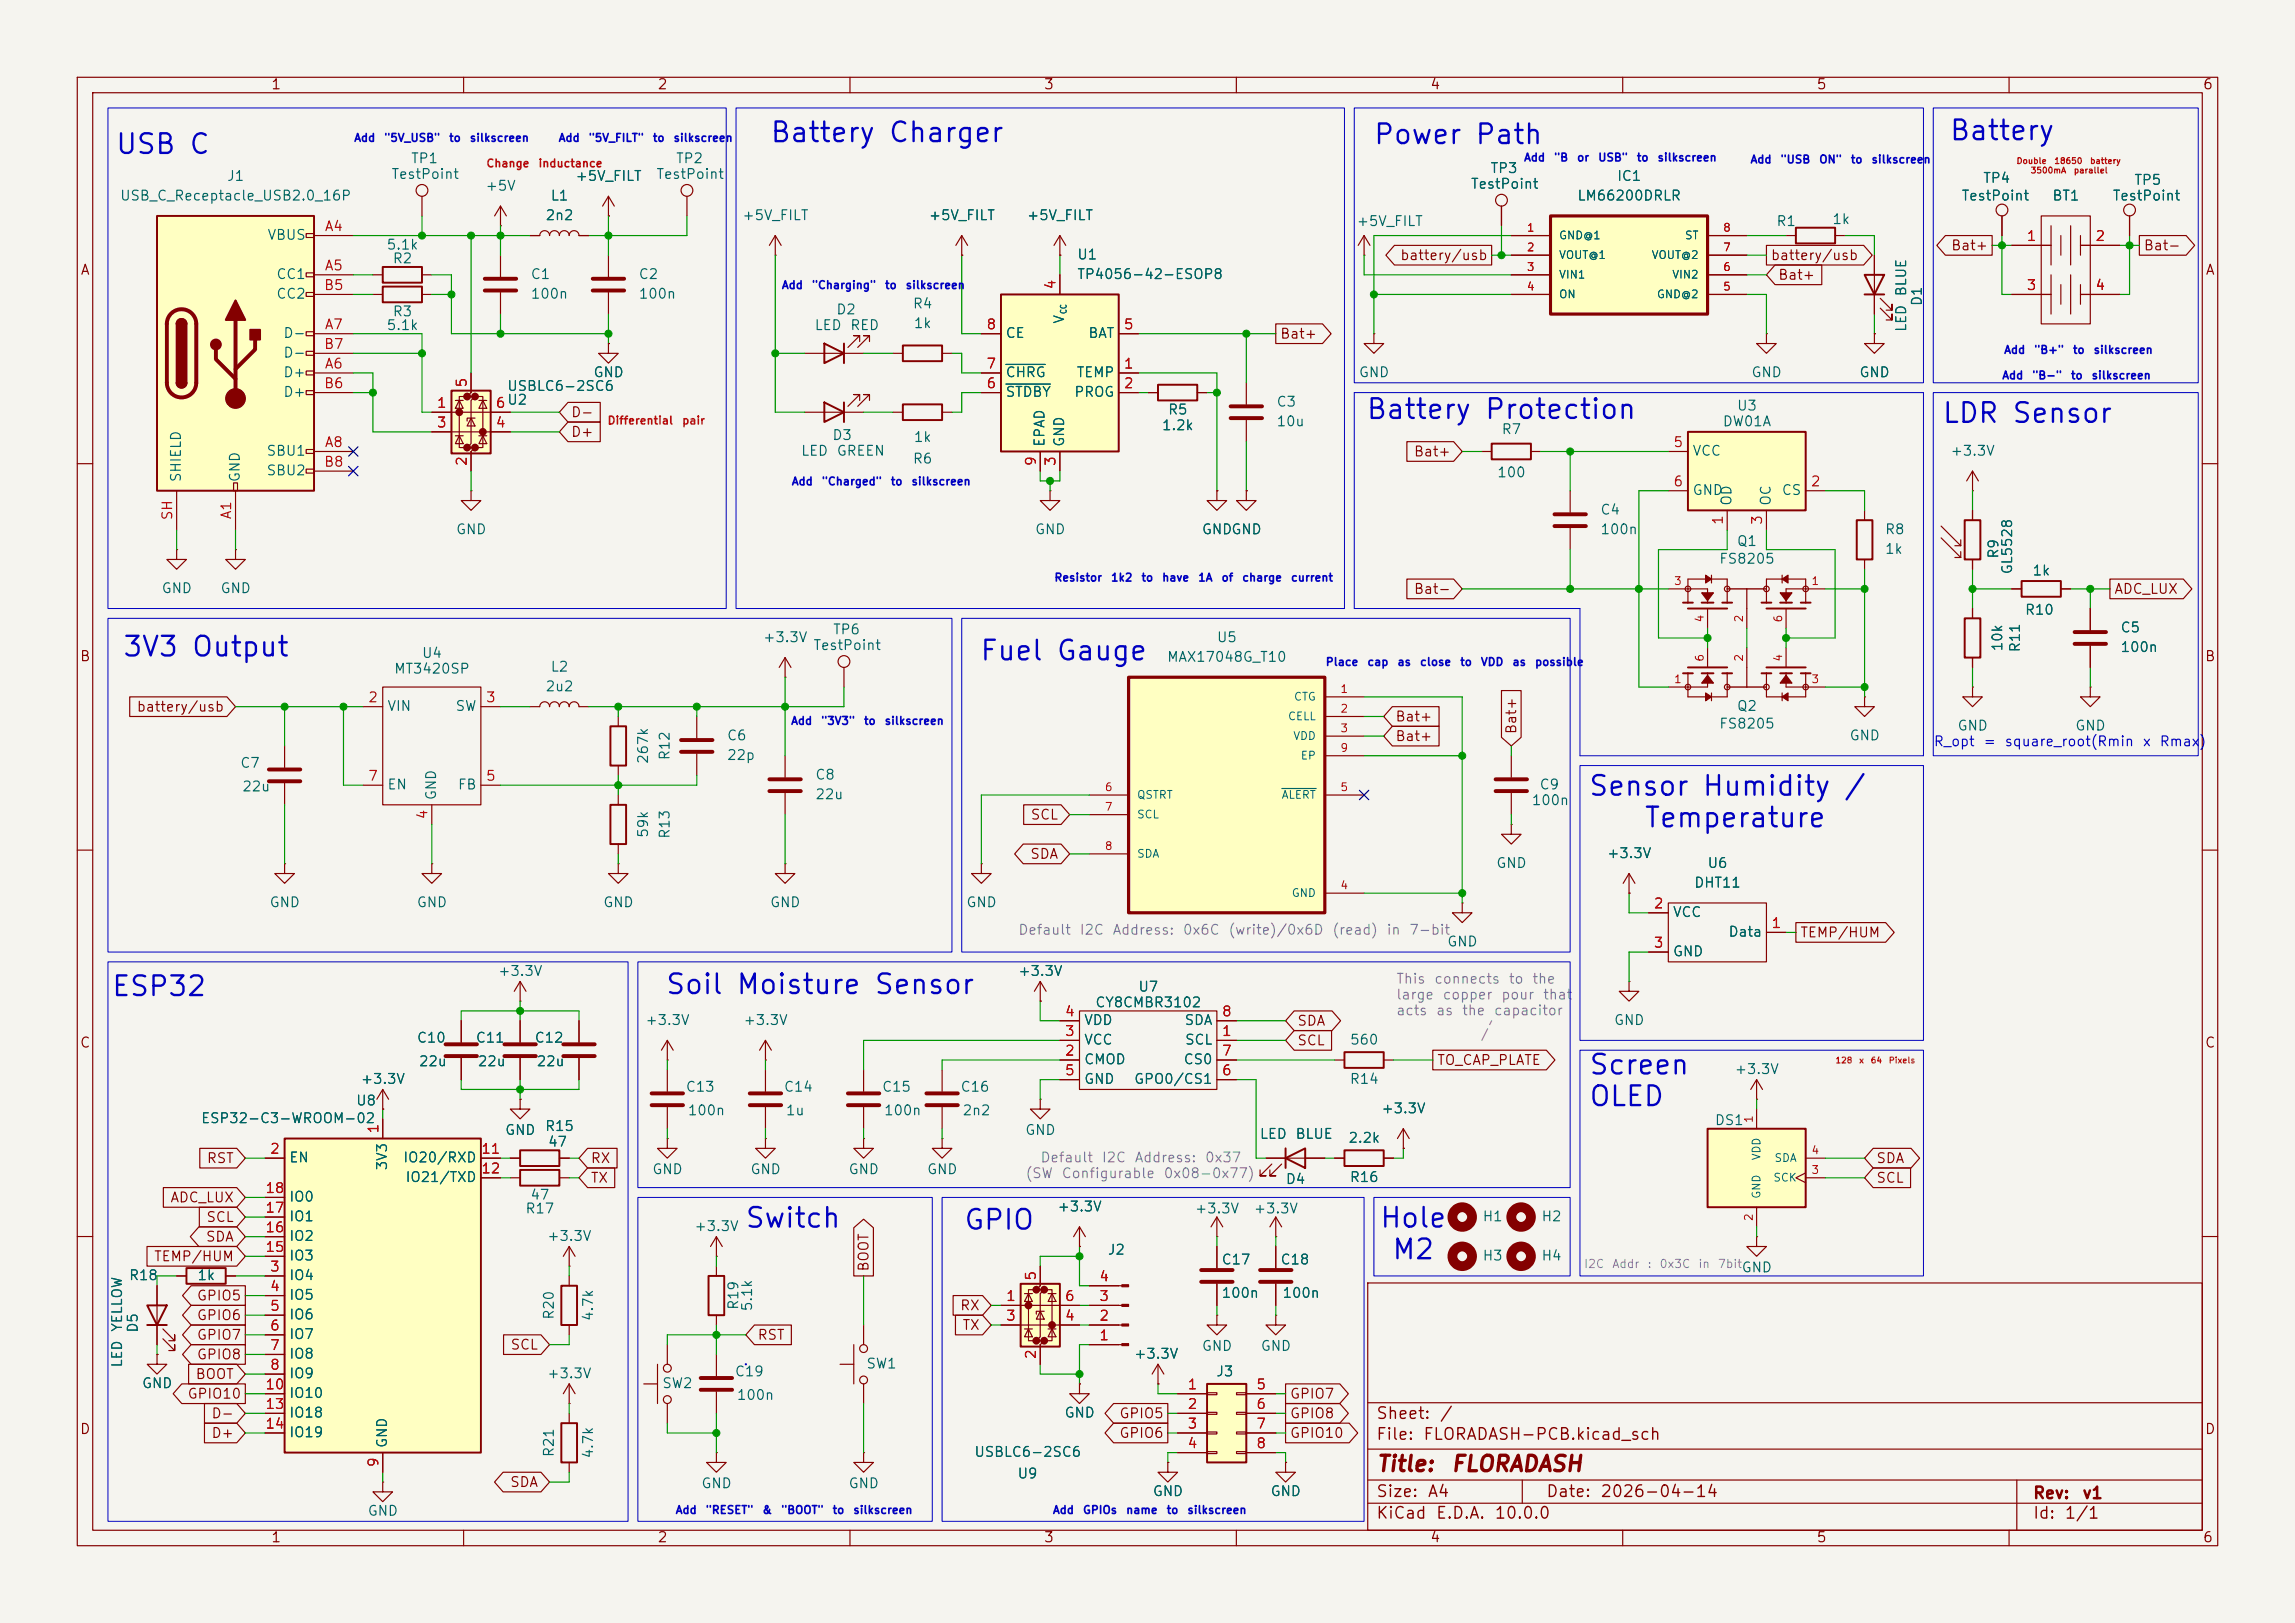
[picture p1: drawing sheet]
<svg xmlns="http://www.w3.org/2000/svg" width="297mm" height="210mm" viewBox="0 0 297 210" stroke-linecap="round" stroke-linejoin="round" font-family="sans-serif">
<defs><g id="words">
<g font-size="2.5" fill="#0000c2">
<text x="14.8" y="20.6">USB</text>
<text x="24.3" y="20.6">C</text>
<text x="99.5" y="19">Battery</text>
<text x="114.8" y="19">Charger</text>
<text x="177.6" y="19.3">Power</text>
<text x="190.7" y="19.3">Path</text>
<text x="252.1" y="18.8">Battery</text>
<text x="176.7" y="54.8">Battery</text>
<text x="192" y="54.8">Protection</text>
<text x="251.2" y="55.4">LDR</text>
<text x="260.2" y="55.4">Sensor</text>
<text x="15.7" y="85.6">3V3</text>
<text x="24.6" y="85.6">Output</text>
<text x="126.7" y="86.1">Fuel</text>
<text x="136.5" y="86.1">Gauge</text>
<text x="205.4" y="103.6">Sensor</text>
<text x="212.6" y="107.7">Temperature</text>
<text x="220.1" y="103.6">Humidity</text>
<text x="238.5" y="103.6">/</text>
<text x="14.3" y="129.5">ESP32</text>
<text x="86" y="129.3">Soil</text>
<text x="95.1" y="129.3">Moisture</text>
<text x="113" y="129.3">Sensor</text>
<text x="205.5" y="139.7">Screen</text>
<text x="205.5" y="143.8">OLED</text>
<text x="96.3" y="159.5">Switch</text>
<text x="124.6" y="159.7">GPIO</text>
<text x="178.4" y="159.5">Hole</text>
<text x="180" y="163.6">M2</text>
</g>
<g font-size="2" fill="#840000">
<text x="178" y="190.9">Title:</text>
<text x="187.7" y="190.9">FLORADASH</text>
</g>
<g font-size="1.5" fill="#840000">
<text x="178" y="184">Sheet:</text>
<text x="186.2" y="184">/</text>
<text x="178" y="186.7">File:</text>
<text x="184.1" y="186.7">FLORADASH-PCB.kicad_sch</text>
<text x="178" y="196.9">KiCad</text>
<text x="178" y="194.1">Size:</text>
<text x="184.7" y="194.1">A4</text>
<text x="185.7" y="196.9">E.D.A.</text>
<text x="193.3" y="196.9">10.0.0</text>
<text x="200" y="194.1">Date:</text>
<text x="207" y="194.1">2026-04-14</text>
<text x="263" y="194.3">Rev:</text>
<text x="263" y="196.9">Id:</text>
<text x="267.1" y="196.9">1/1</text>
<text x="269.4" y="194.3">v1</text>
</g>
<g font-size="1.3" fill="#840000">
<text x="35" y="11.9">1</text>
<text x="85" y="11.9">2</text>
<text x="135" y="11.9">3</text>
<text x="185" y="11.9">4</text>
<text x="235" y="11.9">5</text>
<text x="285" y="11.9">6</text>
<text x="10.3" y="35.9">A</text>
<text x="181.1" y="34">battery/usb</text>
<text x="229.1" y="34">battery/usb</text>
<text x="252.4" y="32.7">Bat+</text>
<text x="277.3" y="32.7">Bat-</text>
<text x="285.3" y="35.9">A</text>
<text x="230" y="36.5">Bat+</text>
<text x="165.6" y="44.1">Bat+</text>
<text x="73.8" y="56.8">D+</text>
<text x="73.8" y="54.3">D-</text>
<text x="182.9" y="59.4">Bat+</text>
<text x="182.9" y="77.2">Bat-</text>
<text x="273.5" y="77.2">ADC_LUX</text>
<text x="10.3" y="85.9">B</text>
<text x="285.3" y="85.9">B</text>
<text x="17.6" y="92.4">battery/usb</text>
<text x="180.5" y="93.7">Bat+</text>
<text x="196.5" y="95.1" transform="rotate(-90 196.5 95.1)">Bat+</text>
<text x="180.5" y="96.2">Bat+</text>
<text x="133.3" y="106.4">SCL</text>
<text x="133.2" y="111.4">SDA</text>
<text x="232.9" y="121.6">TEMP/HUM</text>
<text x="10.3" y="135.9">C</text>
<text x="167.8" y="133">SDA</text>
<text x="167.8" y="135.6">SCL</text>
<text x="285.3" y="135.9">C</text>
<text x="185.9" y="138.1">TO_CAP_PLATE</text>
<text x="22" y="155.9">ADC_LUX</text>
<text x="26.7" y="150.8">RST</text>
<text x="76.4" y="153.4">TX</text>
<text x="76.4" y="150.8">RX</text>
<text x="242.7" y="150.8">SDA</text>
<text x="242.7" y="153.4">SCL</text>
<text x="26.5" y="161">SDA</text>
<text x="26.6" y="158.4">SCL</text>
<text x="19.8" y="163.5">TEMP/HUM</text>
<text x="112.7" y="164.6" transform="rotate(-90 112.7 164.6)">BOOT</text>
<text x="25.4" y="171.1">GPIO6</text>
<text x="25.4" y="173.7">GPIO7</text>
<text x="25.4" y="168.6">GPIO5</text>
<text x="97.9" y="173.7">RST</text>
<text x="124.2" y="169.9">RX</text>
<text x="124.5" y="172.4">TX</text>
<text x="25.2" y="178.8">BOOT</text>
<text x="25.4" y="176.2">GPIO8</text>
<text x="66" y="174.9">SCL</text>
<text x="10.3" y="185.9">D</text>
<text x="24.2" y="181.3">GPIO10</text>
<text x="27.3" y="183.8">D-</text>
<text x="144.8" y="183.8">GPIO5</text>
<text x="166.8" y="181.3">GPIO7</text>
<text x="166.8" y="183.8">GPIO8</text>
<text x="285.3" y="185.9">D</text>
<text x="27.3" y="186.4">D+</text>
<text x="144.8" y="186.4">GPIO6</text>
<text x="166.8" y="186.4">GPIO10</text>
<text x="65.9" y="192.7">SDA</text>
<text x="35" y="199.9">1</text>
<text x="85" y="199.9">2</text>
<text x="135" y="199.9">3</text>
<text x="185" y="199.9">4</text>
<text x="235" y="199.9">5</text>
<text x="285" y="199.9">6</text>
</g>
<g font-size="1.3" fill="#006464">
<text x="29.3" y="23.7">J1</text>
<text x="50.6" y="23.5">TestPoint</text>
<text x="53.1" y="21.4">TP1</text>
<text x="74.4" y="23.7">+5V_FILT</text>
<text x="84.8" y="23.5">TestPoint</text>
<text x="87.4" y="21.4">TP2</text>
<text x="192.8" y="22.7">TP3</text>
<text x="209.2" y="23.7">IC1</text>
<text x="256.5" y="24">TP4</text>
<text x="15.4" y="26.3">USB_C_Receptacle_USB2.0_16P</text>
<text x="62.7" y="25">+5V</text>
<text x="70.5" y="28.8">2n2</text>
<text x="71.2" y="26.3">L1</text>
<text x="96" y="28.8">+5V_FILT</text>
<text x="120.1" y="28.8">+5V_FILT</text>
<text x="132.8" y="28.8">+5V_FILT</text>
<text x="175.5" y="29.6">+5V_FILT</text>
<text x="190.3" y="24.7">TestPoint</text>
<text x="204" y="26.3">LM66200DRLR</text>
<text x="229.8" y="29.6">R1</text>
<text x="237" y="29.3">1k</text>
<text x="253.8" y="26.3">TestPoint</text>
<text x="265.5" y="26.3">BT1</text>
<text x="273.3" y="26.3">TestPoint</text>
<text x="276.1" y="24.2">TP5</text>
<text x="34.5" y="31.3">VBUS</text>
<text x="49.9" y="32.6">5.1k</text>
<text x="50.7" y="34.4">R2</text>
<text x="139.3" y="33.9">U1</text>
<text x="35.7" y="36.4">CC1</text>
<text x="35.7" y="39">CC2</text>
<text x="50.7" y="41.2">R3</text>
<text x="68.6" y="36.4">C1</text>
<text x="68.6" y="39">100n</text>
<text x="82.6" y="36.4">C2</text>
<text x="82.6" y="39">100n</text>
<text x="108.1" y="41">D2</text>
<text x="118" y="40.2">R4</text>
<text x="138" y="42" transform="rotate(-90 138 42)">V</text>
<text x="139.3" y="36.4">TP4056-42-ESOP8</text>
<text x="247" y="38.4" transform="rotate(-90 247 38.4)">BLUE</text>
<text x="249" y="39.7" transform="rotate(-90 249 39.7)">D1</text>
<text x="36.6" y="44">D-</text>
<text x="36.6" y="46.6">D-</text>
<text x="49.9" y="43">5.1k</text>
<text x="105.3" y="43">LED</text>
<text x="109.9" y="43">RED</text>
<text x="118.2" y="42.8">1k</text>
<text x="130" y="44">CE</text>
<text x="140.7" y="44">BAT</text>
<text x="247" y="43.1" transform="rotate(-90 247 43.1)">LED</text>
<text x="36.6" y="49.1">D+</text>
<text x="36.6" y="51.7">D+</text>
<text x="65.5" y="50.9">USBLC6-2SC6</text>
<text x="65.5" y="52.7">U2</text>
<text x="76.7" y="49.1">GND</text>
<text x="130" y="51.7">STDBY</text>
<text x="130" y="49.1">CHRG</text>
<text x="138.9" y="51.7">PROG</text>
<text x="139.2" y="49.1">TEMP</text>
<text x="151.1" y="53.9">R5</text>
<text x="165.1" y="52.9">C3</text>
<text x="175.8" y="49.1">GND</text>
<text x="224.7" y="53.4">U3</text>
<text x="226.6" y="49.1">GND</text>
<text x="240.5" y="49.1">GND</text>
<text x="34.4" y="59.3">SBU1</text>
<text x="103.6" y="59.3">LED</text>
<text x="107.6" y="57.3">D3</text>
<text x="108.2" y="59.3">GREEN</text>
<text x="118.2" y="57.5">1k</text>
<text x="135.5" y="57.9" transform="rotate(-90 135.5 57.9)">EPAD</text>
<text x="138" y="57.9" transform="rotate(-90 138 57.9)">GND</text>
<text x="150.3" y="56">1.2k</text>
<text x="165.1" y="55.5">10u</text>
<text x="194.2" y="56.5">R7</text>
<text x="218.9" y="59.3">VCC</text>
<text x="222.8" y="55.5">DW01A</text>
<text x="252.3" y="59.3">+3.3V</text>
<text x="23.7" y="62.5" transform="rotate(-90 23.7 62.5)">SHIELD</text>
<text x="31.3" y="62.5" transform="rotate(-90 31.3 62.5)">GND</text>
<text x="34.4" y="61.8">SBU2</text>
<text x="118" y="60.3">R6</text>
<text x="193.7" y="62.1">100</text>
<text x="218.9" y="64.4">GND</text>
<text x="224.4" y="65.5" transform="rotate(-90 224.4 65.5)">OD</text>
<text x="229.5" y="65.5" transform="rotate(-90 229.5 65.5)">OC</text>
<text x="230.5" y="64.4">CS</text>
<text x="58.9" y="69.4">GND</text>
<text x="133.9" y="69.4">GND</text>
<text x="155.4" y="69.4">GNDGND</text>
<text x="207" y="66.9">C4</text>
<text x="207" y="69.4">100n</text>
<text x="224.7" y="71">Q1</text>
<text x="243.8" y="69.4">R8</text>
<text x="243.8" y="72">1k</text>
<text x="20.8" y="77.1">GND</text>
<text x="28.4" y="77.1">GND</text>
<text x="222.4" y="73.3">FS8205</text>
<text x="258.9" y="72.4" transform="rotate(-90 258.9 72.4)">R9</text>
<text x="260.7" y="74.4" transform="rotate(-90 260.7 74.4)">GL5528</text>
<text x="262.9" y="74.8">1k</text>
<text x="98.7" y="83.4">+3.3V</text>
<text x="107.7" y="82.4">TP6</text>
<text x="157.4" y="83.4">U5</text>
<text x="262" y="79.9">R10</text>
<text x="274.3" y="82.1">C5</text>
<text x="50.9" y="87.5">MT3420SP</text>
<text x="54.5" y="85.4">U4</text>
<text x="70.5" y="89.8">2u2</text>
<text x="71.2" y="87.2">L2</text>
<text x="105.2" y="84.4">TestPoint</text>
<text x="150.9" y="86">MAX17048G_T10</text>
<text x="259.4" y="84.4" transform="rotate(-90 259.4 84.4)">10k</text>
<text x="261.7" y="84.5" transform="rotate(-90 261.7 84.5)">R11</text>
<text x="274.3" y="84.7">100n</text>
<text x="50" y="92.3">VIN</text>
<text x="58.9" y="92.3">SW</text>
<text x="222.4" y="94.6">FS8205</text>
<text x="224.7" y="92.3">Q2</text>
<text x="253.2" y="94.8">GND</text>
<text x="268.5" y="94.8">GND</text>
<text x="31" y="99.7">C7</text>
<text x="84.2" y="98.9" transform="rotate(-90 84.2 98.9)">267k</text>
<text x="87" y="98.5" transform="rotate(-90 87 98.5)">R12</text>
<text x="94" y="96.1">C6</text>
<text x="94" y="98.7">22p</text>
<text x="105.4" y="101.2">C8</text>
<text x="239.3" y="96.1">GND</text>
<text x="31.3" y="102.7">22u</text>
<text x="50" y="102.5">EN</text>
<text x="56.7" y="103.6" transform="rotate(-90 56.7 103.6)">GND</text>
<text x="59.2" y="102.5">FB</text>
<text x="105.4" y="103.7">22u</text>
<text x="198.1" y="104.5">100n</text>
<text x="199.1" y="102.5">C9</text>
<text x="84.2" y="108.5" transform="rotate(-90 84.2 108.5)">59k</text>
<text x="87" y="108.6" transform="rotate(-90 87 108.6)">R13</text>
<text x="193.5" y="112.6">GND</text>
<text x="207.9" y="111.4">+3.3V</text>
<text x="220.9" y="112.6">U6</text>
<text x="34.8" y="117.7">GND</text>
<text x="53.8" y="117.7">GND</text>
<text x="78" y="117.7">GND</text>
<text x="99.6" y="117.7">GND</text>
<text x="125" y="117.7">GND</text>
<text x="216.4" y="119">VCC</text>
<text x="219.2" y="115.2">DHT11</text>
<text x="187.2" y="122.8">GND</text>
<text x="216.4" y="124.1">GND</text>
<text x="223.6" y="121.5">Data</text>
<text x="64.4" y="126.6">+3.3V</text>
<text x="131.7" y="126.6">+3.3V</text>
<text x="141.7" y="130.7">CY8CMBR3102</text>
<text x="147.2" y="128.6">U7</text>
<text x="53.9" y="135.2">C10</text>
<text x="61.5" y="135.2">C11</text>
<text x="69.1" y="135.2">C12</text>
<text x="83.4" y="132.9">+3.3V</text>
<text x="96.1" y="132.9">+3.3V</text>
<text x="140.2" y="135.5">VCC</text>
<text x="140.2" y="132.9">VDD</text>
<text x="153.2" y="132.9">SDA</text>
<text x="153.3" y="135.5">SCL</text>
<text x="174.6" y="135.5">560</text>
<text x="208.8" y="132.9">GND</text>
<text x="46" y="143.4">U8</text>
<text x="46.6" y="140.6">+3.3V</text>
<text x="54.1" y="138.3">22u</text>
<text x="61.7" y="138.3">22u</text>
<text x="69.4" y="138.3">22u</text>
<text x="88.7" y="141.6">C13</text>
<text x="101.4" y="141.6">C14</text>
<text x="114.1" y="141.6">C15</text>
<text x="124.2" y="141.6">C16</text>
<text x="140.2" y="138">CMOD</text>
<text x="140.2" y="140.6">GND</text>
<text x="146.7" y="140.6">GPO0/CS1</text>
<text x="153.1" y="138">CS0</text>
<text x="174.6" y="140.6">R14</text>
<text x="224.4" y="139.3">+3.3V</text>
<text x="25.9" y="145.6">ESP32-C3-WROOM-02</text>
<text x="65.3" y="147.2">GND</text>
<text x="70.4" y="146.7">R15</text>
<text x="70.8" y="148.7">47</text>
<text x="88.9" y="144.6">100n</text>
<text x="101.6" y="144.6">1u</text>
<text x="114.3" y="144.6">100n</text>
<text x="124.5" y="144.6">2n2</text>
<text x="132.6" y="147.2">GND</text>
<text x="162.9" y="147.7">LED</text>
<text x="167.6" y="147.7">BLUE</text>
<text x="174.4" y="148.2">2.2k</text>
<text x="178.7" y="144.4">+3.3V</text>
<text x="221.8" y="145.9">DS1</text>
<text x="37.3" y="150.7">EN</text>
<text x="37.3" y="155.8">IO0</text>
<text x="50.4" y="151.5" transform="rotate(-90 50.4 151.5)">3V3</text>
<text x="52.1" y="150.7">IO20/RXD</text>
<text x="52.4" y="153.3">IO21/TXD</text>
<text x="68.5" y="155.5">47</text>
<text x="84.3" y="152.2">GND</text>
<text x="97" y="152.2">GND</text>
<text x="109.7" y="152.2">GND</text>
<text x="119.9" y="152.2">GND</text>
<text x="166.3" y="153.5">D4</text>
<text x="174.6" y="153.3">R16</text>
<text x="37.3" y="160.9">IO2</text>
<text x="37.3" y="158.3">IO1</text>
<text x="67.9" y="157.3">R17</text>
<text x="70.7" y="160.9">+3.3V</text>
<text x="89.8" y="159.6">+3.3V</text>
<text x="136.8" y="157.1">+3.3V</text>
<text x="154.5" y="157.3">+3.3V</text>
<text x="162.2" y="157.3">+3.3V</text>
<text x="191.8" y="158.3">H1</text>
<text x="199.4" y="158.3">H2</text>
<text x="16.6" y="166">R18</text>
<text x="25.4" y="166">1k</text>
<text x="37.3" y="166">IO4</text>
<text x="37.3" y="163.4">IO3</text>
<text x="143.3" y="162.7">J2</text>
<text x="158" y="163.9">C17</text>
<text x="165.6" y="163.9">C18</text>
<text x="191.8" y="163.4">H3</text>
<text x="199.4" y="163.4">H4</text>
<text x="225.3" y="164.9">GND</text>
<text x="16.1" y="172.4" transform="rotate(-90 16.1 172.4)">YELLOW</text>
<text x="18.1" y="172.5" transform="rotate(-90 18.1 172.5)">D5</text>
<text x="37.3" y="168.5">IO5</text>
<text x="37.3" y="171">IO6</text>
<text x="37.3" y="173.6">IO7</text>
<text x="72" y="170.9" transform="rotate(-90 72 170.9)">R20</text>
<text x="77.1" y="171" transform="rotate(-90 77.1 171)">4.7k</text>
<text x="95.9" y="169.6" transform="rotate(-90 95.9 169.6)">R19</text>
<text x="97.6" y="169.8" transform="rotate(-90 97.6 169.8)">5.1k</text>
<text x="158" y="168.2">100n</text>
<text x="165.9" y="168.2">100n</text>
<text x="16.1" y="177" transform="rotate(-90 16.1 177)">LED</text>
<text x="18.3" y="179.9">GND</text>
<text x="37.3" y="176.1">IO8</text>
<text x="37.3" y="178.7">IO9</text>
<text x="70.7" y="178.7">+3.3V</text>
<text x="85.6" y="179.9">SW2</text>
<text x="95" y="178.4">C19</text>
<text x="112" y="177.4">SW1</text>
<text x="146.7" y="176.1">+3.3V</text>
<text x="155.4" y="175.1">GND</text>
<text x="157.3" y="178.4">J3</text>
<text x="163.1" y="175.1">GND</text>
<text x="37.3" y="181.2">IO10</text>
<text x="37.3" y="183.7">IO18</text>
<text x="95.3" y="181.5">100n</text>
<text x="137.7" y="183.7">GND</text>
<text x="37.3" y="186.3">IO19</text>
<text x="50.4" y="187.5" transform="rotate(-90 50.4 187.5)">GND</text>
<text x="72" y="188.6" transform="rotate(-90 72 188.6)">R21</text>
<text x="77.1" y="188.8" transform="rotate(-90 77.1 188.8)">4.7k</text>
<text x="126" y="188.8">USBLC6-2SC6</text>
<text x="131.6" y="191.6">U9</text>
<text x="47.5" y="196.4">GND</text>
<text x="90.7" y="192.9">GND</text>
<text x="109.7" y="192.9">GND</text>
<text x="149.1" y="193.9">GND</text>
<text x="164.3" y="193.9">GND</text>
</g>
<g font-size="1.3" fill="#a90000">
<text x="41.9" y="30.2">A4</text>
<text x="41.9" y="35.3">A5</text>
<text x="262.2" y="31.5">1</text>
<text x="271.1" y="31.5">2</text>
<text x="41.8" y="37.8">B5</text>
<text x="136.9" y="37.5" transform="rotate(-90 136.9 37.5)">4</text>
<text x="262.2" y="37.8">3</text>
<text x="271.1" y="37.8">4</text>
<text x="41.8" y="45.5">B7</text>
<text x="41.9" y="42.9">A7</text>
<text x="127.6" y="42.9">8</text>
<text x="145.3" y="42.9">5</text>
<text x="41.8" y="50.5">B6</text>
<text x="41.9" y="48">A6</text>
<text x="56.4" y="53.1">1</text>
<text x="60.7" y="50.2" transform="rotate(-90 60.7 50.2)">5</text>
<text x="64.1" y="53.1">6</text>
<text x="127.6" y="50.5">6</text>
<text x="127.6" y="48">7</text>
<text x="145.3" y="48">1</text>
<text x="145.3" y="50.5">2</text>
<text x="41.9" y="58.2">A8</text>
<text x="56.4" y="55.6">3</text>
<text x="64.1" y="55.6">4</text>
<text x="216.5" y="58.2">5</text>
<text x="41.8" y="60.7">B8</text>
<text x="60.7" y="60.4" transform="rotate(-90 60.7 60.4)">2</text>
<text x="134.4" y="60.4" transform="rotate(-90 134.4 60.4)">9</text>
<text x="136.9" y="60.4" transform="rotate(-90 136.9 60.4)">3</text>
<text x="216.5" y="63.2">6</text>
<text x="234.2" y="63.2">2</text>
<text x="22.6" y="67.4" transform="rotate(-90 22.6 67.4)">SH</text>
<text x="30.2" y="67.3" transform="rotate(-90 30.2 67.3)">A1</text>
<text x="223.3" y="68" transform="rotate(-90 223.3 68)">1</text>
<text x="228.3" y="68" transform="rotate(-90 228.3 68)">3</text>
<text x="47.6" y="91.2">2</text>
<text x="62.8" y="91.2">3</text>
<text x="47.6" y="101.3">7</text>
<text x="62.8" y="101.3">5</text>
<text x="55.6" y="106.1" transform="rotate(-90 55.6 106.1)">4</text>
<text x="213.9" y="117.9">2</text>
<text x="213.9" y="122.9">3</text>
<text x="229.2" y="120.4">1</text>
<text x="137.7" y="131.8">4</text>
<text x="158" y="131.8">8</text>
<text x="137.7" y="136.9">2</text>
<text x="137.7" y="134.4">3</text>
<text x="158" y="134.4">1</text>
<text x="158" y="136.9">7</text>
<text x="137.7" y="139.4">5</text>
<text x="158" y="139.4">6</text>
<text x="34.9" y="149.6">2</text>
<text x="49.3" y="146.8" transform="rotate(-90 49.3 146.8)">1</text>
<text x="62.2" y="149.6">11</text>
<text x="34.2" y="154.7">18</text>
<text x="62.2" y="152.1">12</text>
<text x="34.2" y="159.8">16</text>
<text x="34.2" y="157.2">17</text>
<text x="34.2" y="162.3">15</text>
<text x="34.9" y="164.8">3</text>
<text x="34.9" y="167.4">4</text>
<text x="134.4" y="165.8" transform="rotate(-90 134.4 165.8)">5</text>
<text x="142.2" y="166.1">4</text>
<text x="34.9" y="169.9">5</text>
<text x="34.9" y="172.5">6</text>
<text x="130.1" y="168.7">1</text>
<text x="130.1" y="171.2">3</text>
<text x="137.7" y="171.2">4</text>
<text x="137.7" y="168.7">6</text>
<text x="142.2" y="173.7">1</text>
<text x="142.2" y="171.2">2</text>
<text x="142.2" y="168.7">3</text>
<text x="34.9" y="175">7</text>
<text x="34.9" y="177.5">8</text>
<text x="134.4" y="176" transform="rotate(-90 134.4 176)">2</text>
<text x="34.2" y="180.1">10</text>
<text x="34.2" y="182.6">13</text>
<text x="34.2" y="185.2">14</text>
<text x="153.6" y="180.1">1</text>
<text x="153.6" y="182.6">2</text>
<text x="153.6" y="185.2">3</text>
<text x="162.5" y="180.1">5</text>
<text x="162.5" y="182.6">6</text>
<text x="162.5" y="185.2">7</text>
<text x="49.3" y="189.9" transform="rotate(-90 49.3 189.9)">9</text>
<text x="153.6" y="187.7">4</text>
<text x="162.5" y="187.7">8</text>
</g>
<g font-size="1.3" fill="#0000c2">
<text x="250.2" y="96.9">R_opt</text>
<text x="256.6" y="96.9">=</text>
<text x="259.3" y="96.9">square_root(Rmin</text>
<text x="277.2" y="96.9">x</text>
<text x="279.4" y="96.9">Rmax)</text>
</g>
<g font-size="1.3" fill="#848484">
<text x="131.7" y="121.3">Default</text>
<text x="139.6" y="121.3">I2C</text>
<text x="143.9" y="121.3">Address:</text>
<text x="153" y="121.3">0x6C</text>
<text x="158.9" y="121.3">(write)/0x6D</text>
<text x="172.3" y="121.3">(read)</text>
<text x="179.4" y="121.3">in</text>
<text x="182.3" y="121.3">7-bit</text>
<text x="180.6" y="127.6">This</text>
<text x="180.6" y="129.6">large</text>
<text x="180.6" y="131.7">acts</text>
<text x="185.5" y="127.6">connects</text>
<text x="185.8" y="131.7">as</text>
<text x="186.6" y="129.6">copper</text>
<text x="189.1" y="131.7">the</text>
<text x="193.2" y="131.7">capacitor</text>
<text x="194.2" y="129.6">pour</text>
<text x="195.2" y="127.6">to</text>
<text x="198.2" y="127.6">the</text>
<text x="199.6" y="129.6">that</text>
<text x="132.6" y="152.8">(SW</text>
<text x="134.5" y="150.7">Default</text>
<text x="137.3" y="152.8">Configurable</text>
<text x="142.5" y="150.7">I2C</text>
<text x="146.7" y="150.7">Address:</text>
<text x="150.5" y="152.8">0x08-0x77)</text>
<text x="155.8" y="150.7">0x37</text>
</g>
<g font-size="1.1" fill="#848484">
<text x="204.9" y="164.3">I2C</text>
<text x="208.6" y="164.3">Addr</text>
<text x="213.1" y="164.3">:</text>
<text x="214.7" y="164.3">0x3C</text>
<text x="219.7" y="164.3">in</text>
<text x="222.2" y="164.3">7bit</text>
</g>
<g font-size="1" fill="#0000c2">
<text x="45.7" y="18.6">Add</text>
<text x="49.6" y="18.6">&quot;5V_USB&quot;</text>
<text x="58" y="18.6">to</text>
<text x="60.7" y="18.6">silkscreen</text>
<text x="72.2" y="18.6">Add</text>
<text x="76.1" y="18.6">&quot;5V_FILT&quot;</text>
<text x="84.4" y="18.6">to</text>
<text x="87.1" y="18.6">silkscreen</text>
<text x="197.1" y="21.1">Add</text>
<text x="201" y="21.1">&quot;B</text>
<text x="204" y="21.1">or</text>
<text x="206.7" y="21.1">USB&quot;</text>
<text x="211.7" y="21.1">to</text>
<text x="214.4" y="21.1">silkscreen</text>
<text x="226.4" y="21.4">Add</text>
<text x="230.3" y="21.4">&quot;USB</text>
<text x="235.3" y="21.4">ON&quot;</text>
<text x="239.4" y="21.4">to</text>
<text x="242.1" y="21.4">silkscreen</text>
<text x="101.1" y="37.6">Add</text>
<text x="105" y="37.6">&quot;Charging&quot;</text>
<text x="114.4" y="37.6">to</text>
<text x="117.1" y="37.6">silkscreen</text>
<text x="259.3" y="46">Add</text>
<text x="263.2" y="46">&quot;B+&quot;</text>
<text x="268.2" y="46">to</text>
<text x="270.8" y="46">silkscreen</text>
<text x="259" y="49.3">Add</text>
<text x="262.9" y="49.3">&quot;B-&quot;</text>
<text x="267.9" y="49.3">to</text>
<text x="270.6" y="49.3">silkscreen</text>
<text x="102.4" y="63">Add</text>
<text x="106.3" y="63">&quot;Charged&quot;</text>
<text x="115.2" y="63">to</text>
<text x="117.9" y="63">silkscreen</text>
<text x="136.4" y="75.5">Resistor</text>
<text x="143.7" y="75.5">1k2</text>
<text x="147.6" y="75.5">to</text>
<text x="150.3" y="75.5">have</text>
<text x="155" y="75.5">1A</text>
<text x="158" y="75.5">of</text>
<text x="160.7" y="75.5">charge</text>
<text x="167" y="75.5">current</text>
<text x="171.5" y="86.4">Place</text>
<text x="176.9" y="86.4">cap</text>
<text x="180.8" y="86.4">as</text>
<text x="183.7" y="86.4">close</text>
<text x="188.9" y="86.4">to</text>
<text x="191.6" y="86.4">VDD</text>
<text x="195.6" y="86.4">as</text>
<text x="198.6" y="86.4">possible</text>
<text x="102.3" y="94">Add</text>
<text x="106.2" y="94">&quot;3V3&quot;</text>
<text x="111.7" y="94">to</text>
<text x="114.4" y="94">silkscreen</text>
<text x="87.4" y="196.1">Add</text>
<text x="91.2" y="196.1">&quot;RESET&quot;</text>
<text x="98.6" y="196.1">&amp;</text>
<text x="101" y="196.1">&quot;BOOT&quot;</text>
<text x="107.7" y="196.1">to</text>
<text x="110.3" y="196.1">silkscreen</text>
<text x="136.2" y="196.1">Add</text>
<text x="140.1" y="196.1">GPIOs</text>
<text x="145.6" y="196.1">name</text>
<text x="150.9" y="196.1">to</text>
<text x="153.6" y="196.1">silkscreen</text>
</g>
<g font-size="1" fill="#ff1828">
<text x="62.8" y="21.9">Change</text>
<text x="69.6" y="21.9">inductance</text>
<text x="78.5" y="55.2">Differential</text>
<text x="88.2" y="55.2">pair</text>
</g>
<g font-size="1" fill="#a90000">
<text x="197.5" y="30.2">1</text>
<text x="197.5" y="32.8">2</text>
<text x="197.5" y="35.3">3</text>
<text x="222.9" y="35.3">6</text>
<text x="222.9" y="32.8">7</text>
<text x="222.9" y="30.2">8</text>
<text x="197.5" y="37.8">4</text>
<text x="222.9" y="37.8">5</text>
<text x="216.6" y="75.9">3</text>
<text x="234.3" y="75.9">1</text>
<text x="220.7" y="80.6" transform="rotate(-90 220.7 80.6)">4</text>
<text x="225.8" y="80.6" transform="rotate(-90 225.8 80.6)">2</text>
<text x="230.9" y="80.6" transform="rotate(-90 230.9 80.6)">6</text>
<text x="173.4" y="89.9">1</text>
<text x="216.6" y="88.6">1</text>
<text x="220.7" y="85.7" transform="rotate(-90 220.7 85.7)">6</text>
<text x="225.8" y="85.7" transform="rotate(-90 225.8 85.7)">2</text>
<text x="230.9" y="85.7" transform="rotate(-90 230.9 85.7)">4</text>
<text x="234.3" y="88.6">3</text>
<text x="173.4" y="92.5">2</text>
<text x="173.4" y="95">3</text>
<text x="173.4" y="97.5">9</text>
<text x="142.9" y="102.6">6</text>
<text x="142.9" y="105.2">7</text>
<text x="173.4" y="102.6">5</text>
<text x="142.9" y="110.2">8</text>
<text x="173.4" y="115.3">4</text>
<text x="227.1" y="145.4" transform="rotate(-90 227.1 145.4)">1</text>
<text x="234.3" y="149.6">4</text>
<text x="234.3" y="152.1">3</text>
<text x="227.1" y="158.1" transform="rotate(-90 227.1 158.1)">2</text>
</g>
<g font-size="1" fill="#006464">
<text x="201.7" y="31.2">GND@1</text>
<text x="201.7" y="33.8">VOUT@1</text>
<text x="213.7" y="33.8">VOUT@2</text>
<text x="218" y="31.2">ST</text>
<text x="201.7" y="36.3">VIN1</text>
<text x="201.7" y="38.8">ON</text>
<text x="214.3" y="38.8">GND@2</text>
<text x="216.3" y="36.3">VIN2</text>
<text x="166.6" y="93.4">CELL</text>
<text x="167.3" y="96">VDD</text>
<text x="167.4" y="90.9">CTG</text>
<text x="168.2" y="98.5">EP</text>
<text x="147.1" y="103.6">QSTRT</text>
<text x="147.1" y="106.1">SCL</text>
<text x="165.8" y="103.6">ALERT</text>
<text x="147.1" y="111.2">SDA</text>
<text x="167.1" y="116.3">GND</text>
<text x="228.1" y="155.2" transform="rotate(-90 228.1 155.2)">GND</text>
<text x="228.1" y="150.2" transform="rotate(-90 228.1 150.2)">VDD</text>
<text x="229.4" y="153.1">SCK</text>
<text x="229.6" y="150.6">SDA</text>
</g>
<g font-size=".8" fill="#f01">
<text x="260.9" y="21.4">Double</text>
<text x="262.7" y="22.6">3500mA</text>
<text x="265.8" y="21.4">18650</text>
<text x="268.3" y="22.6">parallel</text>
<text x="270.4" y="21.4">battery</text>
</g>
<text font-size=".8" fill="#006464" x="138.2" y="40.7" transform="rotate(-90 138.2 40.7)">CC</text>
<g font-size=".8" fill="#ff1b28">
<text x="237.5" y="137.8">128</text>
<text x="240.5" y="137.8">x</text>
<text x="242" y="137.8">64</text>
<text x="244.4" y="137.8">Pixels</text>
</g>
</g></defs>
<path d="M0 0h297v210h-297z" fill="#f5f4ef" stroke="#f5f4ef" stroke-width=".13"/>
<g fill="none" stroke="#840000" stroke-width=".15">
<path d="M10 10h277v190h-277zM12 12h273v186h-273zM60 10v2M110 10v2M160 10v2M210 10v2M260 10v2M242.6 33v7.6M243.3 39.9l1.6 1.5v-.8v.8h-.8M243.3 38.6l1.6 1.5v-.7v.7h-.8M228.6 43.2v1.3h1.3l-1.3 1.2-1.3-1.2h1.3M228.6 43.2h.1"/>
<path d="M10 60h2M241.3 66v1.3M241.3 72.4v1.3M285 60h2M101.6 97.8v2.8M10 110h2M101.6 111.8v1.2h1.3l-1.3 1.3-1.3-1.3h1.3M101.6 111.8h.1M101.6 102.6v2.8M285 110h2M59.7 132.1v2.8M59.7 136.9v2.8"/>
<path d="M67.3 132.1v2.8M67.3 136.9v2.8M66 149.9h1.3M67.3 142.2v1.3h1.3l-1.3 1.3-1.3-1.3h1.3M67.3 142.2h.1M72.4 149.9h1.3M10 160h2M177 166h108v32h-108zM285 160h2M60 198v2M110 198v2M160 198v2"/>
<path d="M177 194.5h108M177 191.5h108M177 187.5h108M177 181.5h108M197 191.5v3M210 198v2M260 198v2M261 191.5v6.5"/>
</g>
<path d="M241.3 35.6h2.5l-1.2 2.5zM241.3 38.1h2.5M240.3 67.3h2v5.1h-2zM67.3 148.8h5.1v2.1h-5.1z" fill="none" stroke="#840000" stroke-width=".25"/>
<path d="M99.6 100.8h4M99.6 102.4h4M57.7 135.1h4M57.7 136.7h4M65.3 135.1h4M65.3 136.7h4" fill="none" stroke="#840000" stroke-width=".51"/>
<path d="M200.7 27.9h20.3v12.7h-20.3z" fill="#ffffc2"/>
<path d="M200.7 27.9h20.3v12.7h-20.3z" fill="none" stroke="#840000" stroke-width=".41"/>
<g fill="none" stroke="#840000" stroke-width=".15">
<path d="M88.9 25.4v2.5M100.3 33h.1M100.3 30.5l-.7 1.3M100.3 30.5l.8 1.3M100.3 30.5v2.5M137.2 33h.1M137.2 30.5l-.8 1.3M137.2 30.5l.7 1.3M137.2 30.5v2.5M176.5 33h.1M176.5 30.5l-.7 1.3M176.5 30.5l.8 1.3"/>
<path d="M176.5 30.5v2.5M194.3 26.7v2.5M195.6 30.5h5.1M195.6 33h5.1M195.6 35.6h5.1M195.6 38.1h5.1M221 30.5h5.1M221 33h5.1M221 35.6h5.1M221 38.1h5.1M115.6 45.7h1.2M121.9 45.7h1.3"/>
<path d="M161.3 49.5v2.8M161.3 54.4v2.8M177.8 43.2v1.3h1.3l-1.3 1.2-1.3-1.2h1.3M177.8 43.2h.1M90.2 92.7v2.8M90.2 97.5v2.8"/>
<circle cx="88.9" cy="24.6" r=".76"/>
<circle cx="194.3" cy="25.9" r=".76"/>
</g>
<path d="M159.3 52.6h4M159.3 54.1h4M88.1 95.8h4.1M88.1 97.3h4.1" fill="none" stroke="#840000" stroke-width=".51"/>
<path d="M116.8 44.7h5.1v2h-5.1z" fill="none" stroke="#840000" stroke-width=".25"/>
<path d="M129.5 38.1h15.3v20.3h-15.3z" fill="#ffffc2"/>
<path d="M129.5 38.1h15.3v20.3h-15.3zM79 104.1h2v5.1h-2z" fill="none" stroke="#840000" stroke-width=".25"/>
<g fill="none" stroke="#840000" stroke-width=".15">
<path d="M137.2 35.6v2.5M127 48.3h2.5M127 50.8h2.5M127 43.2h2.5M134.6 58.4v2.6M137.2 58.4v2.6M144.8 48.3h2.5M144.8 50.8h2.5M144.8 43.2h2.5M30.5 71.1v1.3h1.2l-1.2 1.3-1.3-1.3h1.3M30.5 71.1h.1M80 111.8v1.2h1.3l-1.3 1.3-1.3-1.3h1.3"/>
<path d="M80 111.8h.1M80 102.9v1.2M80 109.2v1.3"/>
</g>
<path d="M130.2 49.7h5.7M130.2 47.2h5.1" fill="none" stroke="#006464" stroke-width=".15"/>
<path d="M20.3 27.9h20.3v35.6h-20.3z" fill="#ffffc2"/>
<g fill="none" stroke="#840000" stroke-width=".15">
<path d="M39.6 30.2h1v.5h-1zM39.6 35.3h1v.5h-1zM39.6 37.8h1v.6h-1zM40.6 30.5h5.1M40.6 35.6h5.1M40.6 38.1h5.1M39.6 42.9h1v.5h-1zM39.6 45.5h1v.5h-1zM39.6 48h1v.5h-1zM39.6 50.5h1v.6h-1zM39.6 58.2h1v.5h-1zM40.6 48.3h5.1"/>
<path d="M40.6 43.2h5.1M40.6 58.4h5.1M40.6 50.8h5.1M40.6 45.7h5.1M22.9 63.5v5.1M30.2 62.5h.5v1h-.5zM30.5 63.5v5.1M39.6 60.7h1v.5h-1zM40.6 61h5.1M61 63.5v1.3h1.2l-1.2 1.2-1.3-1.2h1.3M61 63.5h.1"/>
</g>
<path d="M20.3 27.9h20.3v35.6h-20.3zM22.9 41.9a.64 .64 0 0 1 .6-.6 .64 .64 0 0 1 .6 .6M22.9 49.5a.64 .64 0 0 0 .6 .7 .64 .64 0 0 0 .6-.7" fill="none" stroke="#840000" stroke-width=".25"/>
<path d="M22.1 40.6a1.9 1.9 0 0 1 2.1-.4 1.9 1.9 0 0 1 1.2 1.7v7.6a1.91 1.91 0 0 1-1.9 1.9 1.91 1.91 0 0 1-1.9-1.9v-7.6a1.9 1.9 0 0 1 .5-1.3zM27.9 45.2v1.3l2.6 2.5M30.5 41.4v10.2M33 43.9v1.3l-2.5 2.6" fill="none" stroke="#840000" stroke-width=".51"/>
<g fill="#840000" stroke="#840000" stroke-width=".25">
<path d="M22.9 41.9h1.2v7.6h-1.2z"/>
<path d="M23 41.5a.64 .64 0 0 1 .7-.2 .64 .64 0 0 1 .4 .6h-1.2z"/>
<path d="M22.9 49.5h1.2a.64 .64 0 0 1-.6 .7 .64 .64 0 0 1-.6-.7z"/>
<path d="M30.5 38.9l1.2 2.5h-2.5z"/>
<path d="M32.4 42.7h1.3v1.2h-1.3z"/>
<circle cx="27.9" cy="44.6" r=".63"/>
</g>
<circle cx="30.5" cy="51.6" r="1.27" fill="#840000" stroke="#840000" stroke-width=".15"/>
<path d="M58.4 50.5h5.1v8.2h-5.1z" fill="#ffffc2"/>
<g fill="#840000" stroke="#840000" stroke-width=".51">
<circle cx="59.4" cy="53.3" r=".25"/>
<circle cx="60.5" cy="51.3" r=".25"/>
<circle cx="60.5" cy="57.9" r=".25"/>
<circle cx="61.5" cy="51.3" r=".25"/>
<circle cx="61.5" cy="57.9" r=".25"/>
<circle cx="62.5" cy="55.9" r=".25"/>
</g>
<g fill="none" stroke="#840000" stroke-width=".15">
<path d="M231.1 30.5h1.3M237.5 30.5h1.3M55.9 53.3h10.1M55.9 55.9h10.1M58.9 56.4h1M58.9 51.8h1M59.4 51.8l.5 1h-1zM59.4 56.4l.5 1h-1zM60.5 51.3h-1.1v6.6h1.1M61 48.3v2.5l-.5 .5h1l-.5 .5v5.6l-.5 .5h1l-.5 .5v2.6M61 54.1l.5 1h-1zM61.5 54.1h-1v.4"/>
<path d="M61.5 51.3h1v6.6h-1M62 56.4h1M62 51.8h1M62.5 51.8l.5 1h-1zM62.5 56.4l.5 1h-1zM115.6 53.3h1.2M121.9 53.3h1.3M242.6 43.2v1.3h1.2l-1.2 1.2-1.3-1.2h1.3M242.6 43.2h.1M135.9 63.5v1.3h1.3l-1.3 1.2-1.3-1.2h1.3M135.9 63.5h.1M203.2 63.5v2.8"/>
<path d="M203.2 68.3v2.8M251.2 68.1l2.5 2.5M251.2 69.6l2.5 2.5M253 70.6h.7M253 72.1h.7M253.7 69.9v.7M253.7 71.4v.7M255.3 63.5h.1M255.3 61l-.8 1.2M255.3 61l.7 1.2M255.3 61v2.5M255.3 66v1.3"/>
<path d="M255.3 72.4v1.3M101.6 87.6h.1M101.6 85.1l-.8 1.3M101.6 85.1l.8 1.3M101.6 85.1v2.5M109.2 86.4v2.5M55.9 111.8v1.2h1.2l-1.2 1.3-1.3-1.3h1.3M55.9 111.8h.1M213.4 118.1h2.5M215.9 116.8h12.7v7.7h-12.7zM86.4 137.2h.1M86.4 134.6l-.8 1.3"/>
<path d="M86.4 134.6l.7 1.3M86.4 134.6v2.6M99.1 137.2h.1M99.1 134.6l-.8 1.3M99.1 134.6l.7 1.3M99.1 134.6v2.6M134.6 129.5h.1M134.6 127l-.7 1.3M134.6 127l.8 1.3M134.6 127v2.5M137.2 134.6h2.5M137.2 137.2h2.5"/>
<path d="M137.2 132.1h2.5M137.2 139.7h2.5M139.7 130.8h17.8v10.2h-17.8zM157.5 134.6h2.5M157.5 137.2h2.5M157.5 132.1h2.5M157.5 139.7h2.5M213.4 123.2h2.5M228.6 120.7h2.5M139.7 158.8l-.8 1.2M139.7 158.8l.8 1.2M139.7 158.8v2.5"/>
<path d="M157.5 157.5v2.5M157.5 157.5l-.8 1.3M157.5 157.5l.7 1.3M163.8 149.9h7.6M164.6 150.6l-1.5 1.5h.7h-.7v-.7M165.1 157.5v2.5M165.1 157.5l-.8 1.3M165.1 157.5l.8 1.3M165.9 150.6l-1.6 1.5h.8h-.8v-.7M139.7 161.3h.1M141 174h4.2M141 171.5h4.2"/>
<path d="M141 168.9h4.2M141 166.4h4.2M157.5 170.2v1.3h1.2l-1.2 1.2-1.3-1.2h1.3M157.5 170.2h.1M157.5 160h.1M157.5 161.3v2.8M157.5 166.1v2.8M165.1 160h.1M165.1 170.2v1.3h1.3l-1.3 1.2-1.3-1.2h1.3M165.1 170.2h.1M165.1 161.3v2.8M165.1 166.1v2.8"/>
<circle cx="109.2" cy="85.6" r=".76"/>
</g>
<path d="M232.4 29.5h5.1v2h-5.1zM58.4 50.5h5.1v8.2h-5.1zM116.8 52.3h5.1v2.1h-5.1zM254.3 67.3h2v5.1h-2zM166.4 149.9l2.5-1.3v2.5zM166.4 148.6v2.5" fill="none" stroke="#840000" stroke-width=".25"/>
<path d="M201.2 66.5h4M201.2 68.1h4M155.4 164.3h4.1M155.4 165.9h4.1M163.1 164.3h4M163.1 165.9h4" fill="none" stroke="#840000" stroke-width=".51"/>
<g fill="#840000" stroke="#840000" stroke-width=".15">
<path d="M145.2 173.9h.8v.2h-.8z"/>
<path d="M145.2 171.3h.8v.3h-.8z"/>
<path d="M145.2 168.8h.8v.2h-.8z"/>
<path d="M145.2 166.2h.8v.3h-.8z"/>
</g>
<path d="M132.1 166.1h5.1v8.1h-5.1z" fill="#ffffc2"/>
<g fill="#840000" stroke="#840000" stroke-width=".51">
<circle cx="133.1" cy="168.9" r=".25"/>
<circle cx="134.1" cy="166.9" r=".25"/>
<circle cx="134.1" cy="173.5" r=".25"/>
<circle cx="135.1" cy="166.9" r=".25"/>
<circle cx="135.1" cy="173.5" r=".25"/>
<circle cx="136.1" cy="171.4" r=".25"/>
</g>
<g fill="none" stroke="#840000" stroke-width=".15">
<path d="M124.5 33h.1M124.5 30.5l-.8 1.3M124.5 30.5l.7 1.3M124.5 30.5v2.5M104.1 45.7h7.7M104.1 53.3h7.7M111.3 44.2v-.8h-.8h.8l-1.6 1.6M111.3 51.8v-.7h-.8h.8l-1.6 1.5M112.5 44.2v-.8h-.7h.7l-1.5 1.6M112.5 51.8v-.7h-.7h.7l-1.5 1.5M129.5 168.9h10.2M129.5 171.5h10.2"/>
<path d="M132.6 172h1M132.6 167.4h1M133.1 167.4l.5 1h-1zM133.1 172l.5 1h-1zM134.1 166.9h-1v6.6h1M134.6 163.8v2.6l-.5 .5h1l-.5 .5v5.6l-.5 .5h1l-.5 .5v2.5M134.6 169.7l.5 1h-1zM135.1 169.7h-1v.4M135.1 166.9h1v6.6h-1M135.6 172h1.1M135.6 167.4h1.1M136.1 167.4l.6 1h-1.1z"/>
<path d="M136.1 172l.6 1h-1.1zM166.4 189.2v1.3h1.2l-1.2 1.3-1.3-1.3h1.3M166.4 189.2h.1"/>
</g>
<path d="M106.7 44.5l2.5 1.2-2.5 1.3zM106.7 52.1l2.5 1.2-2.5 1.3zM109.2 44.5v2.5M109.2 52.1v2.5M132.1 166.1h5.1v8.1h-5.1z" fill="none" stroke="#840000" stroke-width=".25"/>
<path d="M156.2 179.1h5.1v10.1h-5.1z" fill="#ffffc2"/>
<path d="M149.9 49.8h5v2h-5zM174 136.1h5.1v2.1h-5.1zM174 148.8h5.1v2.1h-5.1zM156.2 179.1h5.1v10.1h-5.1z" fill="none" stroke="#840000" stroke-width=".25"/>
<g fill="none" stroke="#840000" stroke-width=".15">
<path d="M260.3 31.8h5.1M260.3 38.1h5.1M264.2 27.9h6.3v14h-6.3zM265.4 29.2v5.1M265.4 35.6v5M266.7 30.5v2.5M266.7 36.8v2.6M268 29.2v5.1M268 35.6v5M269.2 30.5v2.5M269.2 36.8v2.6M269.2 31.8h5.1"/>
<path d="M269.2 38.1h5.1M148.6 50.8h1.3M154.9 50.8h1.3M157.5 63.5v1.3h1.2l-1.2 1.2-1.3-1.2h1.3M157.5 63.5h.1M161.3 63.5v1.3h1.3l-1.3 1.2-1.3-1.2h1.3M161.3 63.5h.1M189.2 116.8v1.3h1.3l-1.3 1.3-1.2-1.3h1.2M189.2 116.8h.1M172.7 137.2h1.3M179.1 137.2h1.2M172.7 149.9h1.3"/>
<path d="M179.1 149.9h1.2M139.7 179.1v1.2h1.3l-1.3 1.3-1.3-1.3h1.3M139.7 179.1h.1M149.9 179.1h.1M149.9 176.5l-.8 1.3M149.9 176.5l.7 1.3M149.9 176.5v2.6M151.1 189.2v1.3h1.3l-1.3 1.3-1.2-1.3h1.2M151.1 189.2h.1M152.4 180.3h3.8M152.4 182.9h3.8M152.4 185.4h3.8"/>
<path d="M152.4 188h3.8M156.2 180.2h1.3v.3h-1.3zM156.2 182.8h1.3v.2h-1.3zM156.2 185.3h1.3v.2h-1.3zM156.2 187.8h1.3v.3h-1.3zM160 180.2h1.3v.3h-1.3zM160 182.8h1.3v.2h-1.3zM160 185.3h1.3v.2h-1.3zM160 187.8h1.3v.3h-1.3zM161.3 180.3h3.8M161.3 182.9h3.8M161.3 185.4h3.8"/>
<path d="M161.3 188h3.8"/>
</g>
<path d="M221 146.1h12.7v10.1h-12.7z" fill="#ffffc2"/>
<g fill="none" stroke="#840000" stroke-width=".25">
<path d="M217.8 78h1.3M218.4 78.7h5.1M220.2 78h1.5M222.9 78h1.3M228 78h1.2M228.6 78.7h5.1M230.4 78h1.5M233 78h1.3M261.6 75.2h5.1v2h-5.1zM79 94h2v5.1h-2zM217.8 87.1h1.3M218.4 86.4h5.1"/>
<path d="M220.2 87.1h1.5M222.9 87.1h1.3M228 87.1h1.2M228.6 86.4h5.1M230.4 87.1h1.5M233 87.1h1.3M254.3 80h2v5.1h-2zM67.3 151.4h5.1v2h-5.1zM221 146.1h12.7v10.1h-12.7zM19 168.9h2.6l-1.3 2.6zM19 171.5h2.6M24.1 164.1h5.1v2h-5.1z"/>
<path d="M91.7 165.1h2v5.1h-2zM72.6 184.2h2.1v5h-2.1z"/>
</g>
<g fill="none" stroke="#840000" stroke-width=".15">
<path d="M78.7 33v2.8M78.7 37.8v2.8M259.1 27.9v2.6M275.6 27.9v2.6M22.9 71.1v1.3h1.2l-1.2 1.3-1.3-1.3h1.3M22.9 71.1h.1M215.9 76.2h5.1v1.8M218.4 78v-3.1h5.1v3.1M221 78.7v2.6M221.5 74.4v1M226.1 76.2v5.1M228.6 78v-3.1h5.1v3.1"/>
<path d="M230.6 74.4v1M231.1 78.7v2.6M236.2 76.2h-5.1v1.8M255.3 78.7v1.3M260.3 76.2h1.3M266.7 76.2h1.3M270.5 78.7v2.8M36.8 96.5v2.8M47 91.4h2.5M49.5 88.9h12.7v15.2h-12.7zM62.2 91.4h2.6M68.6 91.4h1.2a.64 .64 0 0 1 .7-.6 .64 .64 0 0 1 .6 .6 .64 .64 0 0 1 .7-.6 .64 .64 0 0 1 .6 .6 .64 .64 0 0 1 .6-.6 .64 .64 0 0 1 .7 .6 .64 .64 0 0 1 .6-.6 .64 .64 0 0 1 .6 .6h1.3"/>
<path d="M80 92.7v1.3M80 99.1v1.2M195.6 97.8v2.8M218.4 87.1v3.1h5.1v-3.1M221 83.8v2.6M221 87.1v1.8h-5.1M221.5 89.7v1M226.1 83.8v5.1M228.6 87.1v3.1h5.1v-3.1M230.6 89.7v1M231.1 83.8v2.6M231.1 87.1v1.8h5.1"/>
<path d="M241.3 90.2v1.2h1.3l-1.3 1.3-1.3-1.3h1.3M241.3 90.2h.1M255.3 85.1v1.3M270.5 83.6v2.8M36.8 111.8v1.2h1.3l-1.3 1.3-1.2-1.3h1.2M36.8 111.8h.1M36.8 101.3v2.8M47 101.6h2.5M55.9 104.1v2.6M62.2 101.6h2.6M195.6 106.7v1.3h1.2l-1.2 1.2-1.3-1.2h1.3M195.6 106.7h.1"/>
<path d="M195.6 102.6v2.8M210.8 115.6h.1M210.8 113l-.7 1.3M210.8 113l.8 1.3M210.8 113v2.6M67.3 129.5h.1M67.3 127l-.8 1.3M67.3 127l.8 1.3M67.3 127v2.5M74.9 132.1v2.8M74.9 136.9v2.8M86.4 138.4v2.8"/>
<path d="M99.1 138.4v2.8M111.8 138.4v2.8M121.9 138.4v2.8M210.8 127v1.3h1.3l-1.3 1.2-1.3-1.2h1.3M210.8 127h.1M227.3 139.7v2.5M227.3 139.7l-.7 1.3M227.3 139.7l.8 1.3M66 152.4h1.3M72.4 152.4h1.3M86.4 147.3v1.3h1.2l-1.2 1.3-1.3-1.3h1.3M86.4 147.3h.1"/>
<path d="M86.4 143.3v2.8M99.1 147.3v1.3h1.2l-1.2 1.3-1.3-1.3h1.3M99.1 147.3h.1M99.1 143.3v2.8M111.8 147.3v1.3h1.2l-1.2 1.3-1.3-1.3h1.3M111.8 147.3h.1M111.8 143.3v2.8M121.9 147.3v1.3h1.3l-1.3 1.3-1.3-1.3h1.3M121.9 147.3h.1M121.9 143.3v2.8M134.6 142.2v1.3h1.3l-1.3 1.3-1.3-1.3h1.3M134.6 142.2h.1"/>
<path d="M181.6 148.6h.1M181.6 146.1l-.8 1.2M181.6 146.1l.8 1.2M181.6 146.1v2.5M227.3 142.2h.1M227.3 143.5v2.6M227.3 156.2v2.6M233.7 151.8l-1.3 .6 1.3 .6M233.7 152.4h2.5M233.7 149.9h2.5M20.3 175.3v1.2h1.3l-1.3 1.3-1.3-1.3h1.3M20.3 175.3h.1"/>
<path d="M20.3 166.4v7.6M21.1 173.2l1.5 1.6v-.8v.8h-.8M21.1 172l1.5 1.5v-.8v.8h-.8M22.9 165.1h1.2M29.2 165.1h1.3M83.3 179.1h1.8M85.1 176.5v5.1M86.4 174v2.5M92.7 162.6h.1M92.7 160v2.6M92.7 163.8v1.3M92.7 170.2v1.3"/>
<path d="M92.7 175.3v2.8M92.7 160l-.8 1.3M92.7 160l.8 1.3M108.7 176.5h1.8M110.5 174v5.1M111.8 171.5v2.5M111.8 179.1v2.5M227.3 160v1.3h1.3l-1.3 1.3-1.2-1.3h1.2M227.3 160h.1M49.5 191.8v1.2h1.3l-1.3 1.3-1.2-1.3h1.2M49.5 191.8h.1M73.7 182.9v1.3"/>
<path d="M73.7 189.2v1.3M86.4 181.6v2.6M92.7 188v1.2h1.3l-1.3 1.3-1.3-1.3h1.3M92.7 188h.1M92.7 180.1v2.8M111.8 188v1.2h1.2l-1.2 1.3-1.3-1.3h1.3M111.8 188h.1"/>
<circle cx="259.1" cy="27.2" r=".76"/>
<circle cx="275.6" cy="27.2" r=".76"/>
<circle cx="218.4" cy="76.2" r=".36"/>
<circle cx="223.5" cy="76.2" r=".36"/>
<circle cx="228.6" cy="76.2" r=".36"/>
<circle cx="233.7" cy="76.2" r=".36"/>
<circle cx="218.4" cy="88.9" r=".36"/>
<circle cx="223.5" cy="88.9" r=".36"/>
<circle cx="228.6" cy="88.9" r=".36"/>
<circle cx="233.7" cy="88.9" r=".36"/>
<circle cx="86.4" cy="177" r=".51"/>
<circle cx="111.8" cy="174.5" r=".51"/>
<circle cx="111.8" cy="178.6" r=".51"/>
<circle cx="86.4" cy="181.1" r=".51"/>
</g>
<g fill="none" stroke="#840000" stroke-width="1.3">
<circle cx="189.2" cy="157.5" r="1.27"/>
<circle cx="196.8" cy="157.5" r="1.27"/>
<circle cx="189.2" cy="162.6" r="1.27"/>
<circle cx="196.8" cy="162.6" r="1.27"/>
</g>
<g fill="none" stroke="#840000" stroke-width=".51">
<path d="M76.7 36.1h4.1M76.7 37.6h4.1M34.8 99.6h4.1M268.5 81.8h4M268.5 83.3h4M34.8 101.1h4.1M193.5 100.8h4.1M193.5 102.4h4.1M72.9 135.1h4.1M72.9 136.7h4.1M84.3 141.5h4.1M84.3 143h4.1"/>
<path d="M97 141.5h4.1M97 143h4.1M109.7 141.5h4.1M109.7 143h4.1M119.9 141.5h4.1M119.9 143h4.1M90.7 178.3h4M90.7 179.8h4"/>
</g>
<g fill="#840000" stroke="#840000" stroke-width=".15">
<path d="M231.1 87.4l.8 1h-1.5z"/>
<path d="M221 87.4l.7 1h-1.5z"/>
<path d="M230.6 90.2l.8-.5v1z"/>
<path d="M220.7 89.7l.8 .5-.8 .5z"/>
<path d="M220.2 76.7h1.5l-.7 1z"/>
<path d="M230.4 76.7h1.5l-.8 1z"/>
<path d="M220.7 74.4l.8 .5-.8 .5z"/>
<path d="M230.6 74.9l.8-.5v1z"/>
</g>
<path d="M223.5 76.2h5.1M223.5 88.9h5.1" fill="none" stroke="#840000" stroke-width=".18"/>
<path d="M218.4 55.9h15.3v10.1h-15.3z" fill="#ffffc2"/>
<path d="M49.5 37.1h5.1v2h-5.1zM49.5 34.5h5.1v2.1h-5.1zM193 57.4h5.1v2h-5.1zM218.4 55.9h15.3v10.1h-15.3z" fill="none" stroke="#840000" stroke-width=".25"/>
<g fill="none" stroke="#840000" stroke-width=".15">
<path d="M48.3 38.1h1.2M48.3 35.6h1.2M54.6 38.1h1.3M54.6 25.4v2.5M54.6 35.6h1.3M64.8 29.2h.1M64.8 26.7l-.8 1.2M64.8 26.7l.7 1.2M64.8 26.7v2.5M64.8 33v2.8M64.8 37.8v2.8M68.6 30.5h1.2a.64 .64 0 0 1 .7-.7 .64 .64 0 0 1 .6 .7 .64 .64 0 0 1 .7-.7 .64 .64 0 0 1 .6 .7 .64 .64 0 0 1 .6-.7 .64 .64 0 0 1 .7 .7 .64 .64 0 0 1 .6-.7 .64 .64 0 0 1 .6 .7h1.3"/>
<path d="M78.7 27.9h.1M78.7 25.4l-.7 1.3M78.7 25.4l.8 1.3M78.7 25.4v2.5M78.7 44.5v1.2h1.3l-1.3 1.3-1.2-1.3h1.2M78.7 44.5h.1M191.8 58.4h1.2M198.1 58.4h1.3M215.9 58.4h2.5M215.9 63.5h2.5M223.5 66v2.6M228.6 66v2.6"/>
<path d="M233.7 63.5h2.5"/>
<circle cx="54.6" cy="24.6" r=".76"/>
</g>
<path d="M62.7 36.1h4.1M62.7 37.6h4.1" fill="none" stroke="#840000" stroke-width=".51"/>
<path d="M146 87.6h25.4v30.5h-25.4z" fill="#ffffc2"/>
<path d="M146 87.6h25.4v30.5h-25.4z" fill="none" stroke="#840000" stroke-width=".41"/>
<g fill="none" stroke="#840000" stroke-width=".15">
<path d="M171.4 90.2h5.1M171.4 92.7h5.1M171.4 95.3h5.1M171.4 97.8h5.1M255.3 88.9v1.3h1.2l-1.2 1.2-1.3-1.2h1.3M255.3 88.9h.1M270.5 88.9v1.3h1.3l-1.3 1.2-1.3-1.2h1.3M270.5 88.9h.1M127 111.8v1.2h1.3l-1.3 1.3-1.3-1.3h1.3M127 111.8h.1M141 102.9h5M141 105.4h5"/>
<path d="M141 110.5h5M171.4 115.6h5.1M171.4 102.9h5.1M49.5 143.5h.1M49.5 141l-.7 1.2M49.5 141l.8 1.2M49.5 141v2.5M73.7 163.8h.1M73.7 179.1l-.8 1.2M73.7 179.1l.7 1.2M73.7 161.3v2.5M73.7 165.1v1.3"/>
<path d="M73.7 171.5v1.2M73.7 179.1v2.5M73.7 161.3l-.8 1.3M73.7 161.3l.7 1.3M73.7 181.6h.1"/>
</g>
<path d="M165.9 102h4.4" fill="none" stroke="#006464" stroke-width=".15"/>
<path d="M72.6 166.4h2.1v5.1h-2.1z" fill="none" stroke="#840000" stroke-width=".25"/>
<path d="M36.8 147.3h25.4v40.7h-25.4z" fill="#ffffc2"/>
<path d="M36.8 147.3h25.4v40.7h-25.4z" fill="none" stroke="#840000" stroke-width=".25"/>
<g fill="none" stroke="#840000" stroke-width=".15">
<path d="M68.6 30.5h1.2M74.9 30.5h1.3M78.7 27.9h.1M124.5 33h.1M137.2 33h.1M137.2 35.6v2.5M180.5 31.7h12.5v2.6h-12.5l-1.2-1.3zM194.3 26.7v2.5M195.6 30.5h5.1M195.6 38.1h5.1M195.6 33h5.1M195.6 35.6h5.1"/>
<path d="M221 30.5h5.1M221 38.1h5.1M221 33h5.1M221 35.6h5.1M228.6 31.7h12.6l1.1 1.3-1.1 1.3h-12.6zM229.7 34.3h6.1v2.5h-6.1l-1.1-1.2zM242.6 33v2.6M242.6 38.1v2.5M251.8 30.5h6v2.5h-6l-1.2-1.2zM259.1 27.9v2.6M260.3 31.8h5.1M260.3 38.1h5.1"/>
<path d="M269.2 31.8h5.1M269.2 38.1h5.1M275.6 27.9v2.6M276.9 30.5h6l1.1 1.3-1.1 1.2h-6zM55.9 53.3h2.5M55.9 55.9h2.5M61 48.3v2.5M61 58.4v2.6M63.5 53.3h2.5M63.5 55.9h2.5M73.5 54.6h4.2v2.6h-4.2l-1.1-1.3zM73.5 52.1h4.2v2.5h-4.2l-1.1-1.3z"/>
<path d="M78.7 44.5h.1M127 48.3h2.5M127 50.8h2.5M127 43.2h2.5M134.6 58.4v2.6M137.2 58.4v2.6M144.8 48.3h2.5M144.8 50.8h2.5M144.8 43.2h2.5M148.6 50.8h1.3M154.9 50.8h1.3M165.1 41.9h6.1l1.1 1.3-1.1 1.3h-6.1z"/>
<path d="M182.1 57.1h6l1.1 1.3-1.1 1.3h-6zM242.6 43.2h.1M157.5 63.5h.1M161.3 63.5h.1M182.1 74.9h6l1.1 1.3-1.1 1.3h-6zM255.3 66v1.3M255.3 72.4v1.3M255.3 78.7v1.3M260.3 76.2h1.3M266.7 76.2h1.3M270.5 78.7v2.8M273 74.9h9.5l1.2 1.3-1.2 1.3h-9.5z"/>
<path d="M16.8 90.2h12.6l1.1 1.2-1.1 1.3h-12.6zM180.2 94h6v2.5h-6l-1.1-1.2zM180.2 91.4h6v2.6h-6l-1.1-1.3zM194.3 89.4h2.6v6l-1.3 1.1-1.3-1.1zM255.3 85.1v1.3M270.5 83.6v2.8M132.4 109.2h4.9l1.1 1.3-1.1 1.3h-4.9l-1.1-1.3zM132.5 104.1h4.8l1.1 1.3-1.1 1.3h-4.8zM210.8 115.6h.1M213.4 118.1h2.5M232.4 119.4h11.6l1.1 1.3-1.1 1.2h-11.6zM59.7 132.1v2.8"/>
<path d="M59.7 136.9v2.8M67.3 132.1v2.8M67.3 136.9v2.8M74.9 132.1v2.8M74.9 136.9v2.8M134.6 129.5h.1M137.2 134.6h2.5M137.2 137.2h2.5M137.2 132.1h2.5M137.2 139.7h2.5M157.5 134.6h2.5M157.5 137.2h2.5"/>
<path d="M157.5 132.1h2.5M157.5 139.7h2.5M167.5 130.8h4.9l1.1 1.3-1.1 1.3h-4.9l-1.1-1.3zM167.5 133.3h4.8v2.6h-4.8l-1.1-1.3zM185.4 135.9h14.7l1.1 1.3-1.1 1.2h-14.7zM213.4 123.2h2.5M228.6 120.7h2.5M21.1 153.7h9.5l1.1 1.2-1.1 1.3h-9.5zM25.7 158.7h4.9l1.1 1.3-1.1 1.3h-4.9l-1.1-1.3zM25.8 156.2h4.8l1.1 1.3-1.1 1.3h-4.8zM25.9 148.6h4.7l1.1 1.3-1.1 1.2h-4.7zM34.3 149.9h2.5"/>
<path d="M34.3 157.5h2.5M34.3 154.9h2.5M49.5 143.5h.1M49.5 144.8v2.5M62.2 149.9h2.6M62.2 152.4h2.6M66 149.9h1.3M67.3 142.2h.1M72.4 149.9h1.3M76 151.1h3.6v2.6h-3.6l-1.1-1.3zM76 148.6h3.9v2.5h-3.9l-1.1-1.2zM110.5 158.9l1.3-1.1 1.2 1.1v6.2h-2.5z"/>
<path d="M163.8 149.9h2.6M168.9 149.9h2.5M172.7 149.9h1.3M179.1 149.9h1.2M181.6 148.6h.1M242.4 148.6h4.9l1.1 1.3-1.1 1.2h-4.9l-1.1-1.2zM242.4 151.1h4.9v2.6h-4.9l-1.1-1.3zM19 161.3h11.6l1.1 1.3-1.1 1.2h-11.6zM20.3 175.3h.1M20.3 166.4v2.5M20.3 171.5v2.5M22.9 165.1h1.2"/>
<path d="M23.5 179.1h8.2v2.5h-8.2l-1.1-1.3zM24.4 176.5h6.2l1.1 1.3-1.1 1.3h-6.2zM24.7 168.9h7v2.6h-7l-1.1-1.3zM24.7 171.4h7v2.6h-7l-1.1-1.3zM24.7 166.4h7v2.5h-7l-1.1-1.3zM24.7 174h7v2.5h-7l-1.1-1.2zM29.2 165.1h1.3M34.3 165.1h2.5M34.3 167.6h2.5M34.3 170.2h2.5M34.3 172.7h2.5M34.3 175.3h2.5"/>
<path d="M34.3 177.8h2.5M34.3 162.6h2.5M34.3 160h2.5M65.2 172.7h4.8l1.1 1.3-1.1 1.3h-4.8zM97.6 171.4h4.8v2.6h-4.8l-1.1-1.3zM123.3 167.6h3.9l1.1 1.3-1.1 1.3h-3.9zM123.6 170.2h3.6l1.1 1.3-1.1 1.2h-3.6zM129.5 171.5h2.6M129.5 168.9h2.6M134.6 163.8v2.6M134.6 174v2.5M137.2 171.5h2.5"/>
<path d="M137.2 168.9h2.5M139.7 161.3h.1M139.7 179.1h.1M141 174h3.8M141 171.5h3.8M141 168.9h3.8M141 166.4h3.8M149.9 179.1h.1M157.5 161.3v2.8M157.5 166.1v2.8M165.1 161.3v2.8M165.1 166.1v2.8"/>
<path d="M166.4 179.1h7l1.1 1.2-1.1 1.3h-7zM26.5 184.1h4.1l1.1 1.3-1.1 1.3h-4.1zM26.5 181.6h4.1l1.1 1.3-1.1 1.3h-4.1zM34.3 180.3h2.5M34.3 182.9h2.5M34.3 185.4h2.5M49.5 188v2.5M65.1 190.5h4.9l1.1 1.3-1.1 1.2h-4.9l-1.1-1.2zM144.1 184.1h7v2.6h-7l-1.1-1.3zM144.1 181.6h7v2.6h-7l-1.1-1.3zM151.1 189.2h.1M152.4 180.3h3.8"/>
<path d="M152.4 182.9h3.8M152.4 185.4h3.8M152.4 188h3.8M161.3 180.3h3.8M161.3 182.9h3.8M161.3 185.4h3.8M161.3 188h3.8M166.4 181.6h7l1.1 1.3-1.1 1.3h-7zM166.4 184.1h8.2l1.1 1.3-1.1 1.3h-8.2zM166.4 189.2h.1"/>
</g>
<g fill="none" stroke="#0000c2" stroke-width=".13">
<path d="M14 14h80v64.7h-80zM95.2 14h78.8v64.7h-78.8zM175.3 14h73.6v35.5h-73.6zM250.2 14h34.3v35.5h-34.3zM175.3 50.8h73.6v47h-44.4v-19.1h-29.2zM250.2 50.8h34.3v47h-34.3zM14 80h109.2v43.2h-109.2zM124.5 80h78.7v43.2h-78.7zM204.5 99.1h44.4v35.5h-44.4zM14 124.5h67.3v72.4h-67.3zM82.5 124.5h120.7v29.2h-120.7zM204.5 135.9h44.4v29.2h-44.4z"/>
<path d="M82.5 154.9h38.1v42h-38.1zM121.9 154.9h54.6v42h-54.6zM177.8 154.9h25.4v10.2h-25.4z"/>
</g>
<path d="M191.8 134.6l1.2-2.5" fill="none" stroke="#848484" stroke-width=".15" stroke-dasharray="1.7 .6"/>
<g fill="none" stroke="#009600" stroke-width=".15">
<path d="M45.7 30.5h22.9M45.7 38.1h2.6M45.7 35.6h2.6M54.6 27.9v2.6M55.9 35.6h2.5v7.6h20.3M55.9 38.1h2.5M61 30.5v17.8M64.8 29.2v3.8M78.7 27.9v5.1M88.9 27.9v2.6h-12.7M100.3 33v20.3h3.8M124.5 33v10.2h2.5"/>
<path d="M137.2 33v2.6M176.5 33v2.6h19.1M177.8 38.1h17.8M193 33h2.6M194.3 29.2v3.8M195.6 30.5h-17.8v12.7M226.1 38.1h2.5v5.1M226.1 30.5h5M226.1 35.6h2.5M226.1 33h2.5M238.8 30.5h3.8v2.5M257.8 31.8h2.5"/>
<path d="M259.1 30.5v7.6h1.2M274.3 31.8h2.6M275.6 30.5v7.6h-1.3M45.7 43.2h8.9v10.1h1.3M45.7 48.3h2.6v7.6h7.6M45.7 45.7h8.9M45.7 50.8h2.6M64.8 40.6v2.6M66 55.9h6.4M66 53.3h6.4M78.7 40.6v3.9M100.3 45.7h3.8"/>
<path d="M111.8 45.7h3.8M111.8 53.3h3.8M123.2 45.7h1.3v2.6h2.5M127 50.8h-2.5v2.5h-1.3M147.3 43.2h17.8M147.3 48.3h10.2v15.2M147.3 50.8h1.3M156.2 50.8h1.3M161.3 43.2v6.3M161.3 57.2v6.3M189.2 58.4h2.6M199.4 58.4h16.5"/>
<path d="M203.2 58.4v5.1M242.6 40.6v2.6M22.9 68.6v2.5M30.5 68.6v2.5M61 61v2.5M134.6 61v1.2h2.6v-1.2M135.9 62.2v1.3M189.2 76.2h26.7M203.2 71.1v5.1M215.9 63.5h-3.8v25.4h3.8M223.5 68.6v2.5h-8.9v11.5h6.4M228.6 68.6v2.5h8.9v11.5h-6.4"/>
<path d="M236.2 63.5h5.1v2.5M236.2 76.2h5.1M241.3 73.7v16.5M255.3 63.5v2.5M255.3 73.7v5M255.3 76.2h5M268 76.2h5M270.5 76.2v2.5M30.5 91.4h16.5M36.8 91.4v5.1M44.4 91.4v10.2h2.6M64.8 91.4h3.8"/>
<path d="M80 91.4v1.3M90.2 91.4v1.3M101.6 87.6v10.2M109.2 88.9v2.5h-33M176.5 90.2h12.7v26.6M176.5 92.7h2.6M176.5 95.3h2.6M176.5 97.8h12.7M195.6 96.5v1.3M221 81.3v2.5M226.1 81.3v2.5M231.1 81.3v2.5"/>
<path d="M236.2 88.9h5.1M255.3 86.4v2.5M270.5 86.4v2.5M36.8 104.1v7.7M55.9 106.7v5.1M80 100.3v2.6M80 110.5v1.3M90.2 100.3v1.3h-25.4M101.6 105.4v6.4M138.4 105.4h2.6M138.4 110.5h2.6M141 102.9h-14v8.9"/>
<path d="M176.5 115.6h12.7M195.6 105.4v1.3M210.8 115.6v2.5h2.6M59.7 139.7v1.3h15.2v-1.3M59.7 132.1v-1.3h15.2v1.3M67.3 129.5v2.6M67.3 139.7v2.5M86.4 137.2v1.2M99.1 137.2v1.2M134.6 129.5v2.6h2.6M137.2 139.7h-2.6v2.5M137.2 137.2h-15.3v1.2"/>
<path d="M137.2 134.6h-25.4v3.8M160 139.7h2.6v10.2h1.2M160 132.1h6.4M160 137.2h12.7M160 134.6h6.4M180.3 137.2h5.1M213.4 123.2h-2.6v3.8M231.1 120.7h1.3M31.7 154.9h2.6M31.7 157.5h2.6M31.7 149.9h2.6M49.5 143.5v1.3"/>
<path d="M64.8 152.4h1.2M64.8 149.9h1.2M73.7 152.4h1.2M73.7 149.9h1.2M86.4 146.1v1.2M99.1 146.1v1.2M111.8 146.1v1.2M121.9 146.1v1.2M171.4 149.9h1.3M181.6 148.6v1.3h-1.3M227.3 142.2v1.3M227.3 158.8v1.2"/>
<path d="M236.2 152.4h5.1M236.2 149.9h5.1M20.3 174v1.3M22.9 165.1h-2.6v1.3M30.5 165.1h3.8M31.7 172.7h2.6M31.7 162.6h2.6M31.7 160h2.6M31.7 177.8h2.6M31.7 170.2h2.6M31.7 167.6h2.6M31.7 175.3h2.6"/>
<path d="M73.7 172.7v1.3h-2.6M73.7 163.8v1.3M92.7 162.6v1.2M92.7 171.5v3.8M96.5 172.7h-10.1v1.3M111.8 165.1v6.4M128.3 168.9h1.2M128.3 171.5h1.2M134.6 176.5v1.3h5.1M139.7 162.6h-5.1v1.2M139.7 168.9h1.3M139.7 161.3v5.1h1.3"/>
<path d="M139.7 171.5h1.3M141 174h-1.3v5.1M149.9 179.1v1.2h2.5M157.5 160v1.3M157.5 168.9v1.3M165.1 160v1.3M165.1 168.9v1.3M31.7 185.4h2.6M31.7 180.3h2.6M31.7 182.9h2.6M49.5 190.5v1.3M73.7 181.6v1.3"/>
<path d="M73.7 190.5v1.3h-2.6M86.4 184.2v1.2h6.3M92.7 182.9v5.1M111.8 181.6v6.4M151.1 185.4h1.3M151.1 182.9h1.3M152.4 188h-1.3v1.2M165.1 188h1.3v1.2M165.1 185.4h1.3M165.1 180.3h1.3M165.1 182.9h1.3"/>
</g>
<path d="M45.1 57.8l1.2 1.2M46.3 57.8l-1.2 1.2M45.1 60.4l1.2 1.2M46.3 60.4l-1.2 1.2M175.9 102.3l1.2 1.2M177.1 102.3l-1.2 1.2" fill="none" stroke="#000084" stroke-width=".15"/>
<circle cx="96.5" cy="176.5" r=".08" fill="#0000c2" stroke="#0000c2" stroke-width=".13"/>
<path d="M130.2 49.7h5.7M130.2 47.2h5.1" fill="none" stroke="#006464" stroke-width=".15"/>
<g fill="#009600" stroke="#009600" stroke-width=".13">
<circle cx="139.7" cy="177.8" r=".46"/>
<circle cx="189.2" cy="97.8" r=".46"/>
<circle cx="189.2" cy="115.6" r=".46"/>
<circle cx="139.7" cy="162.6" r=".46"/>
<circle cx="101.6" cy="91.4" r=".46"/>
<circle cx="90.2" cy="91.4" r=".46"/>
<circle cx="157.5" cy="50.8" r=".46"/>
<circle cx="135.9" cy="62.2" r=".46"/>
<circle cx="161.3" cy="43.2" r=".46"/>
<circle cx="100.3" cy="45.7" r=".46"/>
<circle cx="67.3" cy="141" r=".46"/>
<circle cx="67.3" cy="130.8" r=".46"/>
<circle cx="58.4" cy="38.1" r=".46"/>
<circle cx="54.6" cy="30.5" r=".46"/>
<circle cx="48.3" cy="50.8" r=".46"/>
<circle cx="64.8" cy="43.2" r=".46"/>
<circle cx="54.6" cy="45.7" r=".46"/>
<circle cx="64.8" cy="30.5" r=".46"/>
<circle cx="78.7" cy="43.2" r=".46"/>
<circle cx="61" cy="30.5" r=".46"/>
<circle cx="92.7" cy="185.4" r=".46"/>
<circle cx="92.7" cy="172.7" r=".46"/>
<circle cx="36.8" cy="91.4" r=".46"/>
<circle cx="44.4" cy="91.4" r=".46"/>
<circle cx="80" cy="101.6" r=".46"/>
<circle cx="80" cy="91.4" r=".46"/>
<circle cx="78.7" cy="30.5" r=".46"/>
<circle cx="275.6" cy="31.8" r=".46"/>
<circle cx="255.3" cy="76.2" r=".46"/>
<circle cx="259.1" cy="31.8" r=".46"/>
<circle cx="194.3" cy="33" r=".46"/>
<circle cx="177.8" cy="38.1" r=".46"/>
<circle cx="203.2" cy="58.4" r=".46"/>
<circle cx="270.5" cy="76.2" r=".46"/>
<circle cx="241.3" cy="76.2" r=".46"/>
<circle cx="241.3" cy="88.9" r=".46"/>
<circle cx="212.1" cy="76.2" r=".46"/>
<circle cx="203.2" cy="76.2" r=".46"/>
<circle cx="221" cy="82.6" r=".46"/>
<circle cx="231.1" cy="82.6" r=".46"/>
</g>
<use href="#words"/>
</svg>
